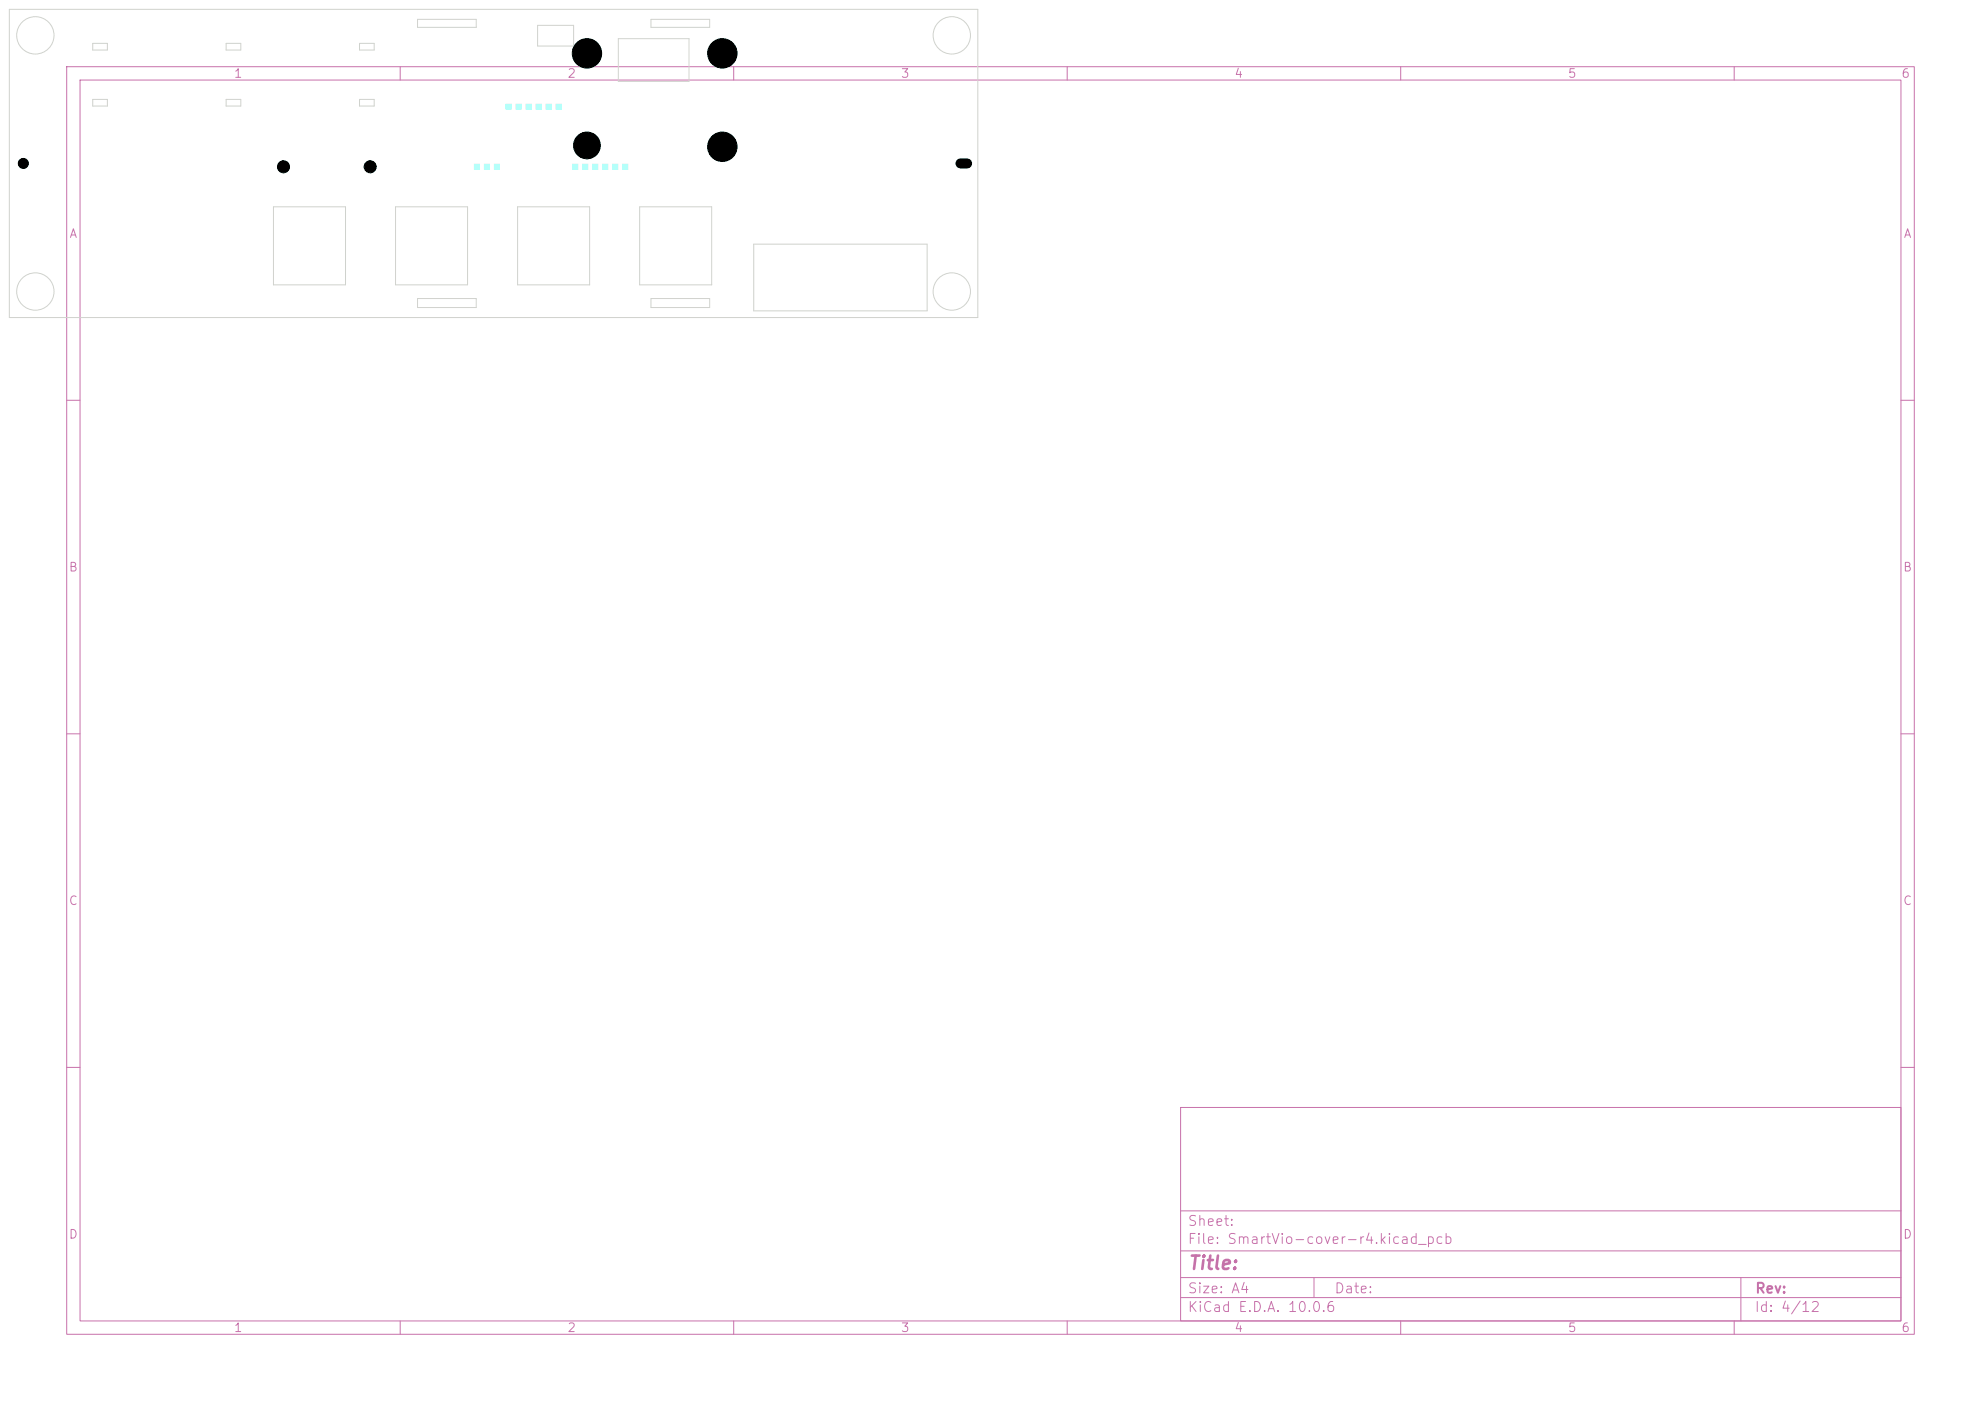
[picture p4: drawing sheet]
<svg xmlns="http://www.w3.org/2000/svg" width="297mm" height="210mm" viewBox="0 0 297 210" stroke-linecap="round" stroke-linejoin="round" font-family="sans-serif">
<defs><g id="words">
<text font-size="2" fill="#c872ab" x="178" y="190.8">Title:</text>
<g font-size="1.5" fill="#c872ab">
<text x="178" y="184.1">Sheet:</text>
<text x="178" y="186.8">File: SmartVio-cover-r4.kicad_pcb</text>
<text x="178" y="197">KiCad E.D.A. 10.0.6</text>
<text x="178" y="194.2">Size: A4</text>
<text x="200" y="194.2">Date:</text>
<text x="263" y="197">Id: 4/12</text>
<text x="263" y="194.2">Rev:</text>
</g>
<g font-size="1.3" fill="#c872ab">
<text x="35" y="12">1</text>
<text x="85" y="12">2</text>
<text x="135" y="12">3</text>
<text x="185" y="12">4</text>
<text x="235" y="12">5</text>
<text x="285" y="12">6</text>
<text x="10.3" y="36">A</text>
<text x="285.3" y="36">A</text>
<text x="10.2" y="86">B</text>
<text x="285.2" y="86">B</text>
<text x="10.2" y="136">C</text>
<text x="285.2" y="136">C</text>
<text x="10.2" y="186">D</text>
<text x="285.2" y="186">D</text>
<text x="35" y="200">1</text>
<text x="85" y="200">2</text>
<text x="135" y="200">3</text>
<text x="185" y="200">4</text>
<text x="235" y="200">5</text>
<text x="285" y="200">6</text>
</g>
</g></defs>
<g fill="none" stroke="#c872ab" stroke-width=".15">
<path d="M10 10h277v190h-277zM12 12h273v186h-273zM60 10v2M110 10v2M160 10v2M210 10v2M260 10v2M10 60h2M285 60h2M10 110h2M285 110h2M10 160h2"/>
<path d="M177 166h108v32h-108zM285 160h2M60 198v2M110 198v2M160 198v2M177 194.5h108M177 191.5h108M177 187.5h108M177 181.5h108M197 191.5v3M210 198v2M260 198v2"/>
<path d="M261 191.5v6.5"/>
</g>
<g fill="#9afff8" stroke="#9afff8" stroke-width=".15">
<circle cx="42.5" cy="25" r=".9"/>
<circle cx="55.5" cy="25" r=".9"/>
<circle cx="88" cy="8" r="2.2"/>
<circle cx="108.3" cy="22" r="2.2"/>
<circle cx="3.5" cy="24.5" r=".75"/>
<circle cx="88" cy="21.8" r="2"/>
<circle cx="108.3" cy="8" r="2.2"/>
</g>
<path d="M144 24.5h1" fill="none" stroke="#9afff8" stroke-width="1.5"/>
<g fill="#9afff8">
<path d="M71.1 24.6h.8v.8h-.8z"/>
<path d="M72.6 24.6h.8v.8h-.8z"/>
<path d="M74.1 24.6h.8v.8h-.8z"/>
<path d="M85.8 24.6h.9v.8h-.9z"/>
<path d="M87.3 24.6h.9v.8h-.9z"/>
<path d="M88.8 24.6h.9v.8h-.9z"/>
<path d="M90.3 24.6h.9v.8h-.9z"/>
<path d="M91.8 24.6h.9v.8h-.9z"/>
<path d="M93.3 24.6h.9v.8h-.9z"/>
<path d="M75.8 15.6h.9v.8h-.9z"/>
<path d="M77.3 15.6h.9v.8h-.9z"/>
<path d="M78.8 15.6h.9v.8h-.9z"/>
<path d="M80.3 15.6h.9v.8h-.9z"/>
<path d="M81.8 15.6h.9v.8h-.9z"/>
<path d="M83.3 15.6h.9v.8h-.9z"/>
</g>
<g fill="none" stroke="#d0d2cd" stroke-width=".15">
<path d="M1.4 1.4h145.2v46.2h-145.2zM13.9 6.5h2.2v1h-2.2zM13.9 14.9h2.2v1h-2.2zM33.9 6.5h2.2v1h-2.2zM33.9 14.9h2.2v1h-2.2zM53.9 6.5h2.2v1h-2.2zM53.9 14.9h2.2v1h-2.2zM62.6 2.9h8.8v1.2h-8.8zM80.6 3.8h5.4v3.1h-5.4zM92.7 5.8h10.6v6.4h-10.6zM97.6 2.9h8.8v1.2h-8.8zM41 31h10.8v11.7h-10.8z"/>
<path d="M59.3 31h10.8v11.7h-10.8zM77.6 31h10.8v11.7h-10.8zM95.9 31h10.8v11.7h-10.8zM113 36.6h26v10h-26zM62.6 44.8h8.8v1.3h-8.8zM97.6 44.8h8.8v1.3h-8.8z"/>
<circle cx="5.3" cy="5.3" r="2.8"/>
<circle cx="142.7" cy="5.3" r="2.8"/>
<circle cx="5.3" cy="43.7" r="2.8"/>
<circle cx="142.7" cy="43.7" r="2.8"/>
</g>
<g fill="#000" stroke="#000" stroke-width=".15">
<circle cx="88" cy="8" r="2.2"/>
<circle cx="108.3" cy="8" r="2.2"/>
<circle cx="3.5" cy="24.5" r=".75"/>
<circle cx="42.5" cy="25" r=".9"/>
<circle cx="55.5" cy="25" r=".9"/>
<circle cx="88" cy="21.8" r="2"/>
<circle cx="108.3" cy="22" r="2.2"/>
</g>
<path d="M144 24.5h1" fill="none" stroke="#000" stroke-width="1.5"/>
<use href="#words"/>
</svg>
